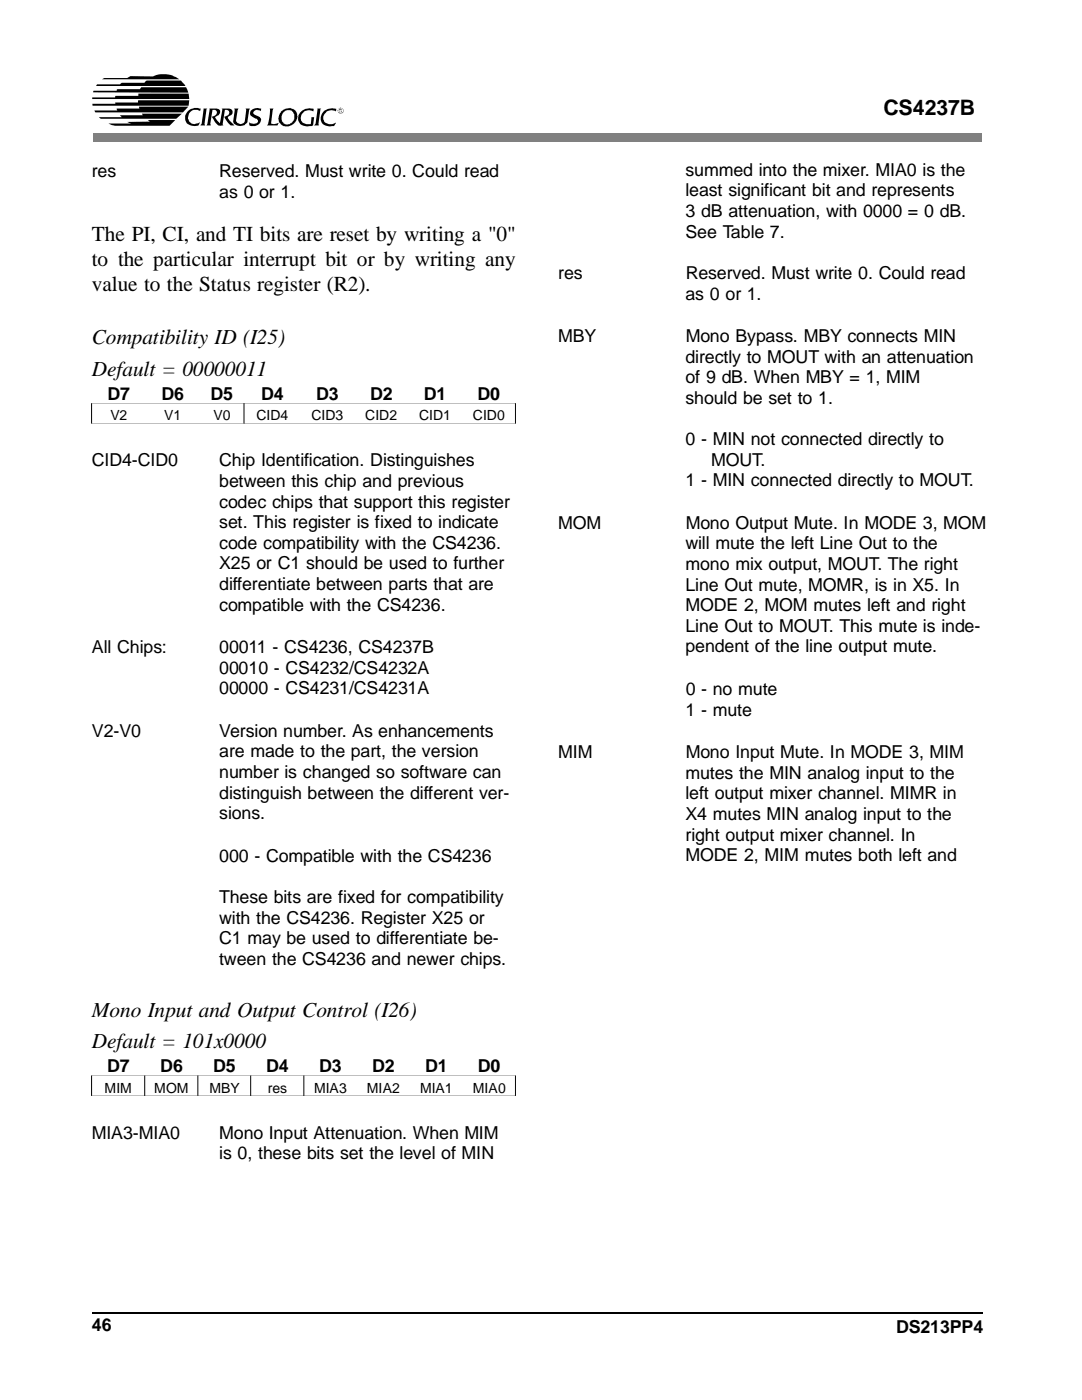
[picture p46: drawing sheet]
<svg xmlns="http://www.w3.org/2000/svg" width="216mm" height="279mm" viewBox="0 0 216 279" stroke-linecap="round" stroke-linejoin="round" font-family="sans-serif">
<defs><g id="words">
<g font-size="4.3">
<text x="176.3" y="23">CS4237B</text>
<text x="18.3" y="48.1">The PI, CI, and TI bits are reset by writing a &quot;0&quot;</text>
<text x="18.3" y="53">to the particular interrupt bit or by writing any</text>
<text x="18.3" y="58">value to the Status register (R2).</text>
<text x="18.3" y="68.7">Compatibility ID (I25)</text>
<text x="18.3" y="75.1">Default = 00000011</text>
<text x="18.3" y="202.9">Mono Input and Output Control (I26)</text>
<text x="18.3" y="209.3">Default = 101x0000</text>
</g>
<g font-size="3.6">
<text x="18.3" y="35.3">res</text>
<text x="43.7" y="35.3">Reserved. Must write 0. Could read</text>
<text x="136.8" y="35.1">summed into the mixer. MIA0 is the</text>
<text x="43.7" y="39.5">as 0 or 1.</text>
<text x="136.8" y="39.2">least significant bit and represents</text>
<text x="136.8" y="43.3">3 dB attenuation, with 0000 = 0 dB.</text>
<text x="136.8" y="47.5">See Table 7.</text>
<text x="111.4" y="55.6">res</text>
<text x="136.8" y="59.8">as 0 or 1.</text>
<text x="136.8" y="55.6">Reserved. Must write 0. Could read</text>
<text x="111.4" y="68.3">MBY</text>
<text x="136.8" y="68.3">Mono Bypass. MBY connects MIN</text>
<text x="136.8" y="72.4">directly to MOUT with an attenuation</text>
<text x="136.8" y="76.5">of 9 dB. When MBY = 1, MIM</text>
<text x="21.4" y="79.8">D7</text>
<text x="32.2" y="79.8">D6</text>
<text x="42" y="79.8">D5</text>
<text x="52.1" y="79.8">D4</text>
<text x="63.1" y="79.8">D3</text>
<text x="73.8" y="79.8">D2</text>
<text x="84.6" y="79.8">D1</text>
<text x="95.3" y="79.8">D0</text>
<text x="136.8" y="80.6">should be set to 1.</text>
<text x="136.8" y="88.8">0 - MIN not connected directly to</text>
<text x="18.3" y="93">CID4-CID0</text>
<text x="43.7" y="93">Chip Identification. Distinguishes</text>
<text x="141.9" y="92.9">MOUT.</text>
<text x="43.7" y="97.2">between this chip and previous</text>
<text x="43.7" y="101.3">codec chips that support this register</text>
<text x="136.8" y="97.1">1 - MIN connected directly to MOUT.</text>
<text x="43.7" y="105.4">set. This register is fixed to indicate</text>
<text x="111.4" y="105.6">MOM</text>
<text x="136.8" y="105.6">Mono Output Mute. In MODE 3, MOM</text>
<text x="43.7" y="109.5">code compatibility with the CS4236.</text>
<text x="43.7" y="113.6">X25 or C1 should be used to further</text>
<text x="136.8" y="109.6">will mute the left Line Out to the</text>
<text x="136.8" y="113.8">mono mix output, MOUT. The right</text>
<text x="43.7" y="117.8">differentiate between parts that are</text>
<text x="136.8" y="117.9">Line Out mute, MOMR, is in X5. In</text>
<text x="43.7" y="121.9">compatible with the CS4236.</text>
<text x="136.8" y="122">MODE 2, MOM mutes left and right</text>
<text x="18.3" y="130.3">All Chips:</text>
<text x="43.7" y="130.3">00011 - CS4236, CS4237B</text>
<text x="136.8" y="126.1">Line Out to MOUT. This mute is inde-</text>
<text x="136.8" y="130.2">pendent of the line output mute.</text>
<text x="43.7" y="134.5">00010 - CS4232/CS4232A</text>
<text x="43.7" y="138.6">00000 - CS4231/CS4231A</text>
<text x="136.8" y="142.8">1 - mute</text>
<text x="136.8" y="138.7">0 - no mute</text>
<text x="18.3" y="147">V2-V0</text>
<text x="43.8" y="147">Version number. As enhancements</text>
<text x="43.7" y="151.2">are made to the part, the version</text>
<text x="43.7" y="155.3">number is changed so software can</text>
<text x="111.4" y="151.3">MIM</text>
<text x="136.8" y="155.4">mutes the MIN analog input to the</text>
<text x="136.8" y="151.3">Mono Input Mute. In MODE 3, MIM</text>
<text x="43.7" y="159.4">distinguish between the different ver-</text>
<text x="136.8" y="159.6">left output mixer channel. MIMR in</text>
<text x="43.7" y="163.5">sions.</text>
<text x="136.8" y="163.7">X4 mutes MIN analog input to the</text>
<text x="136.8" y="167.8">right output mixer channel. In</text>
<text x="43.7" y="172">000 - Compatible with the CS4236</text>
<text x="136.8" y="171.9">MODE 2, MIM mutes both left and</text>
<text x="43.7" y="180.2">These bits are fixed for compatibility</text>
<text x="43.7" y="184.3">with the CS4236. Register X25 or</text>
<text x="43.7" y="188.4">C1 may be used to differentiate be-</text>
<text x="43.7" y="192.6">tween the CS4236 and newer chips.</text>
<text x="21.4" y="214">D7</text>
<text x="32" y="214">D6</text>
<text x="42.5" y="214">D5</text>
<text x="53.1" y="214">D4</text>
<text x="63.7" y="214">D3</text>
<text x="74.3" y="214">D2</text>
<text x="84.8" y="214">D1</text>
<text x="95.4" y="214">D0</text>
<text x="18.3" y="227.3">MIA3-MIA0</text>
<text x="43.8" y="227.3">Mono Input Attenuation. When MIM</text>
<text x="43.7" y="231.3">is 0, these bits set the level of MIN</text>
<text x="18.3" y="265.6">46</text>
<text x="178.8" y="266.1">DS213PP4</text>
</g>
<g font-size="2.8">
<text x="22" y="83.8">V2</text>
<text x="32.8" y="83.8">V1</text>
<text x="42.6" y="83.8">V0</text>
<text x="51.2" y="83.8">CID4</text>
<text x="62.2" y="83.8">CID3</text>
<text x="72.9" y="83.8">CID2</text>
<text x="83.6" y="83.8">CID1</text>
<text x="94.3" y="83.8">CID0</text>
<text x="20.9" y="218.1">MIM</text>
<text x="30.8" y="218.1">MOM</text>
<text x="41.8" y="218.1">MBY</text>
<text x="53.5" y="218.1">res</text>
<text x="62.7" y="218.1">MIA3</text>
<text x="73.2" y="218.1">MIA2</text>
<text x="83.8" y="218.1">MIA1</text>
<text x="94.4" y="218.1">MIA0</text>
</g>
</g></defs>
<path d="M18.3 80.5v4M18.3 80.5h84.6v4M18.3 84.5h84.6M48.7 80.5v4M18.3 214.6v4.1M18.3 214.6h84.6v4.1h-84.6M28.9 214.6v4.1M39.5 214.6v4.1M50 214.6v4.1M60.6 214.6v4.1" fill="none" stroke="#000" stroke-width=".2"/>
<path d="M18.7 26.5h177.2v1.7h-177.2z" fill="#808080"/>
<g fill="#000">
<path d="M18.7 18.1h4.6l.1-.3h4.5l.3-.4h8.9l.5 1.1-19-.1z" fill-rule="evenodd"/>
<path d="M18.4 19.4h4.6v-.3h4.6v-.4h10l.2 1.1h-19.4z" fill-rule="evenodd"/>
<path d="M19.4 16.8h4.5l.4-.3h4.5l.5-.4h6.8l.9 1.1h-17.8z" fill-rule="evenodd"/>
<path d="M20.4 15.8l.4-.2h4.6l.6-.4 4.5 .1a5.3 5.3 0 0 1 5.3 .5z" fill-rule="evenodd"/>
<path d="M18.4 20.7h4.6v-.2h4.5v-.5h10.3l-.2 1.1h-19.1z" fill-rule="evenodd"/>
<path d="M18.8 22.1h4.6l-.1-.4h4.5l-.1-.4h9.9l-1.1 1.1h-17.5z" fill-rule="evenodd"/>
<path d="M19.7 23.4h4.6l-.4-.4h4.6l-.2-.3h8l-1.1 1h-15.1z" fill-rule="evenodd"/>
<path d="M21.6 24.7h4.6l-.8-.4h4.6l-.5-.3h5.5l-1.2 1.1h-10.9z" fill-rule="evenodd"/>
<path d="M37.4 22.3a2.7 2.7 0 0 1 2.7-.6l-.2 .5a1.52 1.52 0 0 0-1.9 .2 1.52 1.52 0 0 0-.2 1.9l.2 .2a1.29 1.29 0 0 0 1.5 .1l.4-.2a1.16 1.16 0 0 1-1.6 .7 1.64 1.64 0 0 1-1.3-1.1 1.64 1.64 0 0 1 .4-1.7z" fill-rule="evenodd"/>
<path d="M40.6 21.7h.8l-.2 .1-.4 2.9 .1 .3h-.9l.2-.3z" fill-rule="evenodd"/>
<path d="M41.7 21.7h1.8a.6 .6 0 0 1 .4 .9l-.3 .4-.7 .4 1.3 1.6h-.7l-.7-.7-.5-1a.75 .75 0 0 0 .9-.4 .75 .75 0 0 0-.3-1h-.5l-.4 2.8 .1 .3h-1l.3-.3 .4-2.8z" fill-rule="evenodd"/>
<path d="M44.2 21.7h1.6l.4 .2 .2 .2v.5l-.9 .8 .3 .7 1 .9h-.8l-.7-.7-.5-1a.75 .75 0 0 0 .8-.4 .75 .75 0 0 0-.1-.8l-.6-.2-.5 2.8 .2 .3h-.9l.2-.2 .5-2.9z" fill-rule="evenodd"/>
<path d="M46.7 21.7h.9l-.2 .3-.3 2a.9 .9 0 0 0 .9 .7 .9 .9 0 0 0 .9-.7l.2-2.1-.1-.2h.9l-.2 .3-.3 2.1a1.57 1.57 0 0 1-1.4 1.1 1.57 1.57 0 0 1-1.5-.9l.3-2.4z" fill-rule="evenodd"/>
<path d="M50 22.1l.4-.3 1-.3 .7 .2v.5a.89 .89 0 0 0-.9-.3 .89 .89 0 0 0-.7 .7l.5 .4a1 1 0 0 1 1.1 1.1 1.64 1.64 0 0 1-2.3 .9l-.1-.6a1.05 1.05 0 0 0 1.8-.3 .82 .82 0 0 0-.8-.6l-.2-.1a.83 .83 0 0 1-.5-1.3z" fill-rule="evenodd"/>
<path d="M53.8 21.7h.8l-.2 .4-.3 2.6 .6 .1 .9-.3-.2 .5h-2.1l.2-.3 .2-1z" fill-rule="evenodd"/>
<path d="M56.1 22.2l.7-.5 1-.2 .9 .4 .1 .1h-1.6l-.6 .3-.4 .6v1v.3l.6 .6h.7l.7-.2 .5-.8v-1l-.4-.7-.3-.1h.8l.4 .5 .2 .6-.1 .7-.3 .5-.5 .5-.9 .4h-.8l-.5-.2-.6-.6-.2-.6 .2-.9z" fill-rule="evenodd"/>
<path d="M60.2 22.1l.7-.4 .9-.1 .8 .1-.1 .5a1.58 1.58 0 0 0-2 .3 1.58 1.58 0 0 0-.1 2l.2 .1a1.68 1.68 0 0 0 1.4 .1l.1-1.3h.6l-.2 1.6a2.37 2.37 0 0 1-2.8-.5 1.74 1.74 0 0 1 .5-2.4z" fill-rule="evenodd"/>
<path d="M63.2 21.7h.9l-.2 .1-.4 2.9 .1 .3h-.9l.3-.3 .4-2.8z" fill-rule="evenodd"/>
<path d="M64.7 22.1a2.74 2.74 0 0 1 2.4-.4l-.1 .5a1.56 1.56 0 0 0-2 .2 1.56 1.56 0 0 0-.1 2.1l.2 .1a1.74 1.74 0 0 0 1.9-.1l-.3 .7a2.14 2.14 0 0 1-2.6-1.1v-.9z" fill-rule="evenodd"/>
<path d="M67.5 21.7l.2-.1-.2 .3v.5l.2 .2 .6-.1a.49 .49 0 0 0 .1-.8l-.2-.1 .2 .1a.57 .57 0 0 1-.2 .9l-.5 .1-.2-.1-.1-.4z" fill-rule="evenodd"/>
<path d="M67.7 21.7l.5 .2-.1 .2 .2 .3-.2-.1v-.2h-.3v-.2l.1 .2h.2v-.2h-.4z" fill-rule="evenodd"/>
<path d="M67.8 22.1l.1 .3h-.2z" fill-rule="evenodd"/>
<path d="M67.7 21.5l.5 .1z" fill-rule="evenodd"/>
</g>
<path d="M18.3 262h177.8" fill="none" stroke="#000" stroke-width=".32"/>
<use href="#words"/>
</svg>
